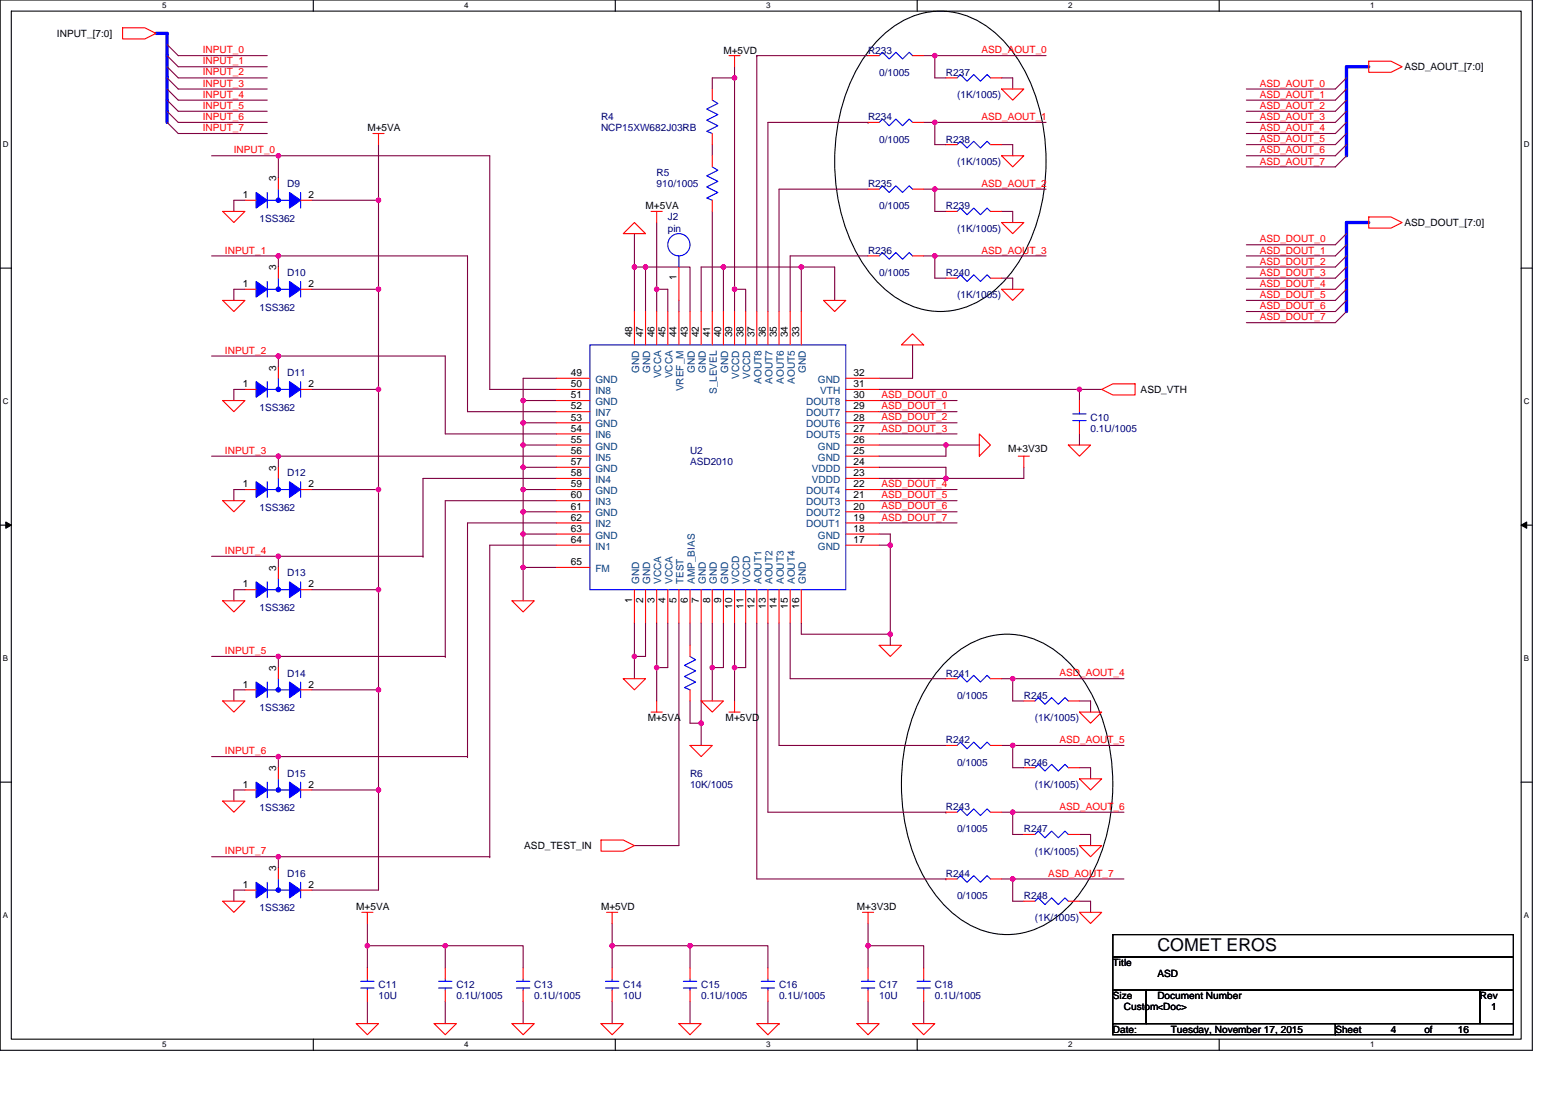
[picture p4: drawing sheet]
<svg xmlns="http://www.w3.org/2000/svg" width="297mm" height="210mm" viewBox="0 0 297 210" stroke-linecap="round" stroke-linejoin="round" font-family="sans-serif">
<defs><g id="words">
<text font-size="3.4" x="221.9" y="182.3">COMET EROS</text>
<g font-size="1.9">
<text x="10.9" y="7.1">INPUT_[7:0]</text>
<text x="138.7" y="10.3">M+5VD</text>
<text x="269.3" y="13.5">ASD_AOUT_[7:0]</text>
<text x="70.4" y="25.2">M+5VA</text>
<text x="52.9" y="34.8" transform="rotate(-90 52.9 34.8)">3</text>
<text x="46.5" y="38">1</text>
<text x="59.1" y="38">2</text>
<text x="123.8" y="40.1">M+5VA</text>
<text x="269.3" y="43.3">ASD_DOUT_[7:0]</text>
<text x="52.9" y="51.8" transform="rotate(-90 52.9 51.8)">3</text>
<text x="129.8" y="53.8" transform="rotate(-90 129.8 53.8)">1</text>
<text x="46.5" y="55">1</text>
<text x="59.1" y="55">2</text>
<text x="121.2" y="64.6" transform="rotate(-90 121.2 64.6)">48</text>
<text x="123.4" y="64.6" transform="rotate(-90 123.4 64.6)">47</text>
<text x="125.5" y="64.6" transform="rotate(-90 125.5 64.6)">46</text>
<text x="127.6" y="64.6" transform="rotate(-90 127.6 64.6)">45</text>
<text x="129.8" y="64.6" transform="rotate(-90 129.8 64.6)">44</text>
<text x="131.9" y="64.6" transform="rotate(-90 131.9 64.6)">43</text>
<text x="134" y="64.6" transform="rotate(-90 134 64.6)">42</text>
<text x="136.2" y="64.6" transform="rotate(-90 136.2 64.6)">41</text>
<text x="138.3" y="64.6" transform="rotate(-90 138.3 64.6)">40</text>
<text x="140.4" y="64.6" transform="rotate(-90 140.4 64.6)">39</text>
<text x="142.6" y="64.6" transform="rotate(-90 142.6 64.6)">38</text>
<text x="144.7" y="64.6" transform="rotate(-90 144.7 64.6)">37</text>
<text x="146.8" y="64.6" transform="rotate(-90 146.8 64.6)">36</text>
<text x="149" y="64.6" transform="rotate(-90 149 64.6)">35</text>
<text x="151.1" y="64.6" transform="rotate(-90 151.1 64.6)">34</text>
<text x="153.2" y="64.6" transform="rotate(-90 153.2 64.6)">33</text>
<text x="52.9" y="71.1" transform="rotate(-90 52.9 71.1)">3</text>
<text x="46.5" y="74.2">1</text>
<text x="59.1" y="74.2">2</text>
<text x="109.5" y="72.1">49</text>
<text x="109.5" y="74.2">50</text>
<text x="109.5" y="76.4">51</text>
<text x="163.7" y="76.4">30</text>
<text x="163.7" y="74.2">31</text>
<text x="163.7" y="72.1">32</text>
<text x="218.7" y="75.3">ASD_VTH</text>
<text x="109.5" y="78.5">52</text>
<text x="109.5" y="80.6">53</text>
<text x="109.5" y="82.8">54</text>
<text x="163.7" y="82.8">27</text>
<text x="163.7" y="80.6">28</text>
<text x="163.7" y="78.5">29</text>
<text x="109.5" y="84.9">55</text>
<text x="109.5" y="87">56</text>
<text x="109.5" y="89.2">57</text>
<text x="163.7" y="89.2">24</text>
<text x="163.7" y="87">25</text>
<text x="163.7" y="84.9">26</text>
<text x="193.3" y="86.7">M+3V3D</text>
<text x="46.5" y="93.4">1</text>
<text x="52.9" y="90.3" transform="rotate(-90 52.9 90.3)">3</text>
<text x="59.1" y="93.4">2</text>
<text x="109.5" y="91.3">58</text>
<text x="109.5" y="93.4">59</text>
<text x="109.5" y="95.6">60</text>
<text x="163.7" y="95.6">21</text>
<text x="163.7" y="93.4">22</text>
<text x="163.7" y="91.3">23</text>
<text x="109.5" y="97.7">61</text>
<text x="109.5" y="99.8">62</text>
<text x="109.5" y="102">63</text>
<text x="163.7" y="99.8">19</text>
<text x="163.7" y="97.7">20</text>
<text x="163.7" y="102">18</text>
<text x="109.5" y="104.1">64</text>
<text x="163.7" y="104.1">17</text>
<text x="46.5" y="112.6">1</text>
<text x="52.9" y="109.5" transform="rotate(-90 52.9 109.5)">3</text>
<text x="59.1" y="112.6">2</text>
<text x="109.5" y="108.4">65</text>
<text x="121.2" y="115.6" transform="rotate(-90 121.2 115.6)">1</text>
<text x="123.4" y="115.6" transform="rotate(-90 123.4 115.6)">2</text>
<text x="125.5" y="115.6" transform="rotate(-90 125.5 115.6)">3</text>
<text x="127.6" y="115.6" transform="rotate(-90 127.6 115.6)">4</text>
<text x="129.8" y="115.6" transform="rotate(-90 129.8 115.6)">5</text>
<text x="131.9" y="115.6" transform="rotate(-90 131.9 115.6)">6</text>
<text x="134" y="115.6" transform="rotate(-90 134 115.6)">7</text>
<text x="136.2" y="115.6" transform="rotate(-90 136.2 115.6)">8</text>
<text x="138.3" y="115.6" transform="rotate(-90 138.3 115.6)">9</text>
<text x="140.4" y="116.7" transform="rotate(-90 140.4 116.7)">10</text>
<text x="142.6" y="116.7" transform="rotate(-90 142.6 116.7)">11</text>
<text x="144.7" y="116.7" transform="rotate(-90 144.7 116.7)">12</text>
<text x="146.8" y="116.7" transform="rotate(-90 146.8 116.7)">13</text>
<text x="149" y="116.7" transform="rotate(-90 149 116.7)">14</text>
<text x="151.1" y="116.7" transform="rotate(-90 151.1 116.7)">15</text>
<text x="153.2" y="116.7" transform="rotate(-90 153.2 116.7)">16</text>
<text x="46.5" y="131.9">1</text>
<text x="52.9" y="128.7" transform="rotate(-90 52.9 128.7)">3</text>
<text x="59.1" y="131.9">2</text>
<text x="124.2" y="138.3">M+5VA</text>
<text x="139.1" y="138.3">M+5VD</text>
<text x="52.9" y="147.9" transform="rotate(-90 52.9 147.9)">3</text>
<text x="46.5" y="151.1">1</text>
<text x="59.1" y="151.1">2</text>
<text x="52.9" y="167.1" transform="rotate(-90 52.9 167.1)">3</text>
<text x="100.5" y="162.8">ASD_TEST_IN</text>
<text x="46.5" y="170.3">1</text>
<text x="59.1" y="170.3">2</text>
<text x="68.3" y="174.6">M+5VA</text>
<text x="115.3" y="174.6">M+5VD</text>
<text x="164.3" y="174.6">M+3V3D</text>
<text x="213.4" y="185.2">Title</text>
<text x="213.4" y="191.6">Size</text>
<text x="221.9" y="191.6">Document Number</text>
<text x="221.9" y="187.4">ASD</text>
<text x="283.8" y="191.6">Rev</text>
<text x="215.5" y="193.8">Custom&lt;Doc&gt;</text>
<text x="285.9" y="193.8">1</text>
<text x="213.4" y="198">Date:</text>
<text x="224.5" y="198">Tuesday, November 17, 2015</text>
<text x="256.1" y="198">Sheet</text>
<text x="266.7" y="198">4</text>
<text x="273.1" y="198">of</text>
<text x="279.5" y="198">16</text>
</g>
<g font-size="1.9" fill="#f00">
<text x="38.9" y="10.2">INPUT_0</text>
<text x="188.2" y="10.2">ASD_AOUT_0</text>
<text x="38.9" y="12.3">INPUT_1</text>
<text x="38.9" y="14.5">INPUT_2</text>
<text x="38.9" y="16.6">INPUT_3</text>
<text x="241.6" y="16.6">ASD_AOUT_0</text>
<text x="38.9" y="18.7">INPUT_4</text>
<text x="38.9" y="20.9">INPUT_5</text>
<text x="38.9" y="23">INPUT_6</text>
<text x="188.2" y="23">ASD_AOUT_1</text>
<text x="241.6" y="18.7">ASD_AOUT_1</text>
<text x="241.6" y="20.9">ASD_AOUT_2</text>
<text x="241.6" y="23">ASD_AOUT_3</text>
<text x="38.9" y="25.1">INPUT_7</text>
<text x="44.8" y="29.4">INPUT_0</text>
<text x="241.6" y="25.1">ASD_AOUT_4</text>
<text x="241.6" y="27.3">ASD_AOUT_5</text>
<text x="241.6" y="29.4">ASD_AOUT_6</text>
<text x="188.2" y="35.8">ASD_AOUT_2</text>
<text x="241.6" y="31.5">ASD_AOUT_7</text>
<text x="241.6" y="46.5">ASD_DOUT_0</text>
<text x="43.1" y="48.6">INPUT_1</text>
<text x="188.2" y="48.6">ASD_AOUT_3</text>
<text x="241.6" y="48.6">ASD_DOUT_1</text>
<text x="241.6" y="50.7">ASD_DOUT_2</text>
<text x="241.6" y="52.9">ASD_DOUT_3</text>
<text x="241.6" y="55">ASD_DOUT_4</text>
<text x="241.6" y="57.1">ASD_DOUT_5</text>
<text x="241.6" y="59.3">ASD_DOUT_6</text>
<text x="241.6" y="61.4">ASD_DOUT_7</text>
<text x="43.1" y="67.8">INPUT_2</text>
<text x="169" y="76.4">ASD_DOUT_0</text>
<text x="169" y="78.5">ASD_DOUT_1</text>
<text x="169" y="80.6">ASD_DOUT_2</text>
<text x="169" y="82.8">ASD_DOUT_3</text>
<text x="43.1" y="87">INPUT_3</text>
<text x="169" y="93.4">ASD_DOUT_4</text>
<text x="169" y="95.6">ASD_DOUT_5</text>
<text x="169" y="97.7">ASD_DOUT_6</text>
<text x="169" y="99.8">ASD_DOUT_7</text>
<text x="43.1" y="106.2">INPUT_4</text>
<text x="43.1" y="125.4">INPUT_5</text>
<text x="203.2" y="129.7">ASD_AOUT_4</text>
<text x="203.2" y="142.5">ASD_AOUT_5</text>
<text x="43.1" y="144.6">INPUT_6</text>
<text x="203.2" y="155.3">ASD_AOUT_6</text>
<text x="43.1" y="163.8">INPUT_7</text>
<text x="201" y="168.1">ASD_AOUT_7</text>
</g>
<g font-size="1.9" fill="#000080">
<text x="166.5" y="10.3">R233</text>
<text x="168.6" y="14.5">0/1005</text>
<text x="181.4" y="14.5">R237</text>
<text x="115.3" y="23.1">R4</text>
<text x="166.5" y="23.1">R234</text>
<text x="183.5" y="18.8">(1K/1005)</text>
<text x="115.3" y="25.2">NCP15XW682J03RB</text>
<text x="168.6" y="27.3">0/1005</text>
<text x="181.4" y="27.3">R238</text>
<text x="55.1" y="35.9">D9</text>
<text x="125.9" y="33.7">R5</text>
<text x="125.9" y="35.9">910/1005</text>
<text x="166.5" y="35.9">R235</text>
<text x="183.5" y="31.6">(1K/1005)</text>
<text x="168.6" y="40.1">0/1005</text>
<text x="181.4" y="40.1">R239</text>
<text x="49.8" y="42.5">1SS362</text>
<text x="128.1" y="42.3">J2</text>
<text x="128.1" y="44.4">pin</text>
<text x="183.5" y="44.4">(1K/1005)</text>
<text x="55.1" y="52.9">D10</text>
<text x="166.5" y="48.7">R236</text>
<text x="168.6" y="52.9">0/1005</text>
<text x="181.4" y="52.9">R240</text>
<text x="49.8" y="59.6">1SS362</text>
<text x="183.5" y="57.2">(1K/1005)</text>
<text x="55.1" y="72.1">D11</text>
<text x="49.8" y="78.8">1SS362</text>
<text x="209.1" y="80.7">C10</text>
<text x="209.1" y="82.8">0.1U/1005</text>
<text x="132.3" y="87.1">U2</text>
<text x="132.3" y="89.2">ASD2010</text>
<text x="55.1" y="91.3">D12</text>
<text x="49.8" y="98">1SS362</text>
<text x="55.1" y="110.5">D13</text>
<text x="49.8" y="117.2">1SS362</text>
<text x="55.1" y="129.7">D14</text>
<text x="181.4" y="129.7">R241</text>
<text x="49.8" y="136.4">1SS362</text>
<text x="183.5" y="134">0/1005</text>
<text x="196.3" y="134">R245</text>
<text x="181.4" y="142.6">R242</text>
<text x="198.5" y="138.3">(1K/1005)</text>
<text x="55.1" y="149">D15</text>
<text x="132.3" y="149">R6</text>
<text x="183.5" y="146.8">0/1005</text>
<text x="196.3" y="146.8">R246</text>
<text x="49.8" y="155.6">1SS362</text>
<text x="132.3" y="151.1">10K/1005</text>
<text x="181.4" y="155.4">R243</text>
<text x="198.5" y="151.1">(1K/1005)</text>
<text x="183.5" y="159.6">0/1005</text>
<text x="196.3" y="159.6">R247</text>
<text x="198.5" y="163.9">(1K/1005)</text>
<text x="55.1" y="168.2">D16</text>
<text x="181.4" y="168.2">R244</text>
<text x="183.5" y="172.4">0/1005</text>
<text x="196.3" y="172.4">R248</text>
<text x="49.8" y="174.8">1SS362</text>
<text x="198.5" y="176.7">(1K/1005)</text>
<text x="72.6" y="189.5">C11</text>
<text x="72.6" y="191.6">10U</text>
<text x="87.5" y="189.5">C12</text>
<text x="87.5" y="191.6">0.1U/1005</text>
<text x="102.5" y="189.5">C13</text>
<text x="102.5" y="191.6">0.1U/1005</text>
<text x="119.5" y="189.5">C14</text>
<text x="119.5" y="191.6">10U</text>
<text x="134.5" y="189.5">C15</text>
<text x="134.5" y="191.6">0.1U/1005</text>
<text x="149.4" y="189.5">C16</text>
<text x="149.4" y="191.6">0.1U/1005</text>
<text x="168.6" y="189.5">C17</text>
<text x="168.6" y="191.6">10U</text>
<text x="179.3" y="189.5">C18</text>
<text x="179.3" y="191.6">0.1U/1005</text>
</g>
<g font-size="1.9" fill="#004080">
<text x="122.5" y="71.5" transform="rotate(-90 122.5 71.5)">GND</text>
<text x="124.7" y="71.5" transform="rotate(-90 124.7 71.5)">GND</text>
<text x="133.2" y="71.5" transform="rotate(-90 133.2 71.5)">GND</text>
<text x="135.3" y="71.5" transform="rotate(-90 135.3 71.5)">GND</text>
<text x="139.6" y="71.5" transform="rotate(-90 139.6 71.5)">GND</text>
<text x="154.5" y="71.5" transform="rotate(-90 154.5 71.5)">GND</text>
<text x="114.2" y="73.4">GND</text>
<text x="114.2" y="75.5">IN8</text>
<text x="114.2" y="77.7">GND</text>
<text x="126.8" y="72.6" transform="rotate(-90 126.8 72.6)">VCCA</text>
<text x="128.9" y="72.6" transform="rotate(-90 128.9 72.6)">VCCA</text>
<text x="131.1" y="75" transform="rotate(-90 131.1 75)">VREF_M</text>
<text x="137.5" y="75.6" transform="rotate(-90 137.5 75.6)">S_LEVEL</text>
<text x="141.7" y="72.7" transform="rotate(-90 141.7 72.7)">VCCD</text>
<text x="143.9" y="72.7" transform="rotate(-90 143.9 72.7)">VCCD</text>
<text x="146" y="73.6" transform="rotate(-90 146 73.6)">AOUT8</text>
<text x="148.1" y="73.6" transform="rotate(-90 148.1 73.6)">AOUT7</text>
<text x="150.3" y="73.6" transform="rotate(-90 150.3 73.6)">AOUT6</text>
<text x="152.4" y="73.6" transform="rotate(-90 152.4 73.6)">AOUT5</text>
<text x="154.6" y="77.7">DOUT8</text>
<text x="156.8" y="73.4">GND</text>
<text x="157.3" y="75.5">VTH</text>
<text x="114.2" y="79.8">IN7</text>
<text x="114.2" y="81.9">GND</text>
<text x="154.6" y="81.9">DOUT6</text>
<text x="154.6" y="79.8">DOUT7</text>
<text x="114.2" y="84.1">IN6</text>
<text x="114.2" y="86.2">GND</text>
<text x="114.2" y="88.3">IN5</text>
<text x="154.6" y="84.1">DOUT5</text>
<text x="156.8" y="88.3">GND</text>
<text x="156.8" y="86.2">GND</text>
<text x="114.2" y="90.5">GND</text>
<text x="114.2" y="92.6">IN4</text>
<text x="114.2" y="94.7">GND</text>
<text x="154.6" y="94.7">DOUT4</text>
<text x="155.7" y="92.6">VDDD</text>
<text x="155.7" y="90.5">VDDD</text>
<text x="114.2" y="96.9">IN3</text>
<text x="114.2" y="99">GND</text>
<text x="114.2" y="101.1">IN2</text>
<text x="154.6" y="101.1">DOUT1</text>
<text x="154.6" y="99">DOUT2</text>
<text x="154.6" y="96.9">DOUT3</text>
<text x="114.2" y="103.3">GND</text>
<text x="114.2" y="105.4">IN1</text>
<text x="156.8" y="105.4">GND</text>
<text x="156.8" y="103.3">GND</text>
<text x="114.2" y="109.7">FM</text>
<text x="122.5" y="112" transform="rotate(-90 122.5 112)">GND</text>
<text x="124.7" y="112" transform="rotate(-90 124.7 112)">GND</text>
<text x="126.8" y="112" transform="rotate(-90 126.8 112)">VCCA</text>
<text x="128.9" y="112" transform="rotate(-90 128.9 112)">VCCA</text>
<text x="131.1" y="112" transform="rotate(-90 131.1 112)">TEST</text>
<text x="133.2" y="112" transform="rotate(-90 133.2 112)">AMP_BIAS</text>
<text x="135.3" y="112" transform="rotate(-90 135.3 112)">GND</text>
<text x="137.5" y="112" transform="rotate(-90 137.5 112)">GND</text>
<text x="139.6" y="112" transform="rotate(-90 139.6 112)">GND</text>
<text x="141.7" y="112" transform="rotate(-90 141.7 112)">VCCD</text>
<text x="143.9" y="112" transform="rotate(-90 143.9 112)">VCCD</text>
<text x="146" y="112" transform="rotate(-90 146 112)">AOUT1</text>
<text x="148.1" y="112" transform="rotate(-90 148.1 112)">AOUT2</text>
<text x="150.3" y="112" transform="rotate(-90 150.3 112)">AOUT3</text>
<text x="152.4" y="112" transform="rotate(-90 152.4 112)">AOUT4</text>
<text x="154.5" y="112" transform="rotate(-90 154.5 112)">GND</text>
</g>
<g font-size="1.5">
<text x="31.1" y="1.6">5</text>
<text x="89" y="1.6">4</text>
<text x="146.9" y="1.6">3</text>
<text x="204.8" y="1.6">2</text>
<text x="262.7" y="1.6">1</text>
<text x=".6" y="28.1">D</text>
<text x="292.2" y="28.1">D</text>
<text x=".6" y="77.4">C</text>
<text x="292.2" y="77.4">C</text>
<text x=".6" y="126.7">B</text>
<text x="292.2" y="126.7">B</text>
<text x=".6" y="176">A</text>
<text x="292.2" y="176">A</text>
<text x="31.1" y="200.9">5</text>
<text x="89" y="200.9">4</text>
<text x="146.9" y="200.9">3</text>
<text x="204.8" y="200.9">2</text>
<text x="262.7" y="200.9">1</text>
</g>
</g></defs>
<path d="M0 0h293.8v201.4h-293.8zM2.2 2.1h289.5v197.2h-289.5z" fill="none" stroke="#000" stroke-width=".21"/>
<g fill="#fff">
<path d="M31.1 .2h.9v1.7h-.9z"/>
<path d="M31.1 199.5h.9v1.7h-.9z"/>
</g>
<path d="M60.1 0v2.1M60.1 199.3v2.1" fill="none" stroke="#000" stroke-width=".21"/>
<g fill="#fff">
<path d="M89 .2h.9v1.7h-.9z"/>
<path d="M89 199.5h.9v1.7h-.9z"/>
</g>
<path d="M118 0v2.1M118 199.3v2.1" fill="none" stroke="#000" stroke-width=".21"/>
<g fill="#fff">
<path d="M146.9 .2h.9v1.7h-.9z"/>
<path d="M146.9 199.5h.9v1.7h-.9z"/>
</g>
<path d="M175.9 0v2.1M175.9 199.3v2.1" fill="none" stroke="#000" stroke-width=".21"/>
<g fill="#fff">
<path d="M204.8 .2h.9v1.7h-.9z"/>
<path d="M204.8 199.5h.9v1.7h-.9z"/>
</g>
<path d="M233.8 0v2.1M233.8 199.3v2.1" fill="none" stroke="#000" stroke-width=".21"/>
<g fill="#fff">
<path d="M262.7 .2h.9v1.7h-.9z"/>
<path d="M262.7 199.5h.9v1.7h-.9z"/>
<path d="M.6 26.8h1.1v1.7h-1.1z"/>
<path d="M292.2 26.8h1.1v1.7h-1.1z"/>
<path d="M.6 76.1h1.1v1.7h-1.1z"/>
<path d="M292.2 76.1h1.1v1.7h-1.1z"/>
</g>
<path d="M0 51.4h2.2M291.7 51.4h2.1" fill="none" stroke="#000" stroke-width=".21"/>
<g fill="#fff">
<path d="M.6 125.3h1v1.8h-1z"/>
<path d="M292.2 125.3h1.1v1.8h-1.1z"/>
</g>
<path d="M0 100.7h2.2M291.7 100.7h2.1" fill="none" stroke="#000" stroke-width=".21"/>
<path d="M1.1 100.1l1.1 .6-1.1 .6zM291.7 100.7l1.1-.6v1.2z" fill="#000"/>
<path d="M1.1 100.1l1.1 .6-1.1 .6zM291.7 100.7l1.1-.6v1.2z" fill="none" stroke="#000" stroke-width=".19"/>
<g fill="#fff">
<path d="M.6 174.6h1v1.7h-1z"/>
<path d="M292.2 174.6h1.1v1.7h-1.1z"/>
</g>
<path d="M168.4 7.7a15.8 15.8 0 0 1 16.8-4.7 21.3 21.3 0 0 1 11.5 10.9 38.7 38.7 0 0 1-1 35.8 20.2 20.2 0 0 1-12.1 9.7 15.9 15.9 0 0 1-15.2-5.2 32.8 32.8 0 0 1-8.3-20.9 35.5 35.5 0 0 1 7-24.2zM181.2 127.2a15.8 15.8 0 0 1 16.8-4.7 21.3 21.3 0 0 1 11.5 10.9 38.7 38.7 0 0 1-1 35.8 20.2 20.2 0 0 1-12.1 9.6 15.9 15.9 0 0 1-15.2-5.1 32.8 32.8 0 0 1-8.3-20.9 35.5 35.5 0 0 1 7-24.3zM0 150h2.2M291.7 150h2.1" fill="none" stroke="#000" stroke-width=".21"/>
<g fill="none" stroke="#800040" stroke-width=".21">
<path d="M140.9 14.9v40.6M121.7 51.2v8.5M121.7 51.2h2.1M121.7 44.8v6.4M123.8 51.2h8.5v8.5M123.8 51.2v8.5M128.1 55.5v4.2M134.5 59.7v-8.5h4.2v8.5M140.9 55.5v4.2M140.9 55.5h2.1v4.2M160.1 57.6v-6.4h-6.4v8.5M100.3 76.8v4.3"/>
<path d="M100.3 76.8h6.4M106.7 72.5h-6.4v4.3M168.6 78.9h14.9M168.6 74.7h38.4M175 66.1v6.4h-6.4M53.4 87.5h53.3M81.1 91.7h25.6M85.4 96h21.3M85.4 83.2h21.3M100.3 81.1h6.4M100.3 81.1v17M168.6 89.6h12.8v2.1"/>
<path d="M168.6 91.7h12.8M168.6 93.9h14.9M168.6 96h14.9M168.6 98.1h14.9M168.6 81.1h14.9M168.6 83.2h14.9M181.4 91.7h14.9M187.8 85.3h-6.4v2.2h-12.8M100.3 102.4h6.4M106.7 108.8h-6.4v6.4M123.8 119.5v6.4h-2.1v4.2M128.1 119.5v8.5h-2.2v6.4"/>
<path d="M130.2 119.5v42.7h-8.5M132.3 119.5v4.2M136.6 119.5v8.5M138.7 119.5v8.5h-2.1M143 119.5v8.5h-2.1v6.4M147.3 119.5v36.3M149.4 119.5v23.5M151.5 119.5v10.6M153.7 119.5v2.1h17M168.6 102.4h2.1v2.1M168.6 104.5h2.1M168.6 100.3h14.9"/>
<path d="M170.7 104.5v17.1M136.6 128v6.4M170.7 121.6v2.1"/>
</g>
<g fill="#f0f" stroke="#f0f" stroke-width=".21">
<circle cx="100.3" cy="93.9" r=".42"/>
<circle cx="53.4" cy="87.5" r=".42"/>
<circle cx="100.3" cy="85.3" r=".42"/>
<circle cx="100.3" cy="81.1" r=".42"/>
<circle cx="100.3" cy="76.8" r=".42"/>
<circle cx="121.6" cy="125.9" r=".42"/>
<circle cx="136.6" cy="128" r=".42"/>
<circle cx="170.7" cy="121.6" r=".42"/>
<circle cx="121.6" cy="51.2" r=".42"/>
<circle cx="123.8" cy="51.2" r=".42"/>
<circle cx="181.4" cy="85.3" r=".42"/>
<circle cx="181.4" cy="91.7" r=".42"/>
<circle cx="140.9" cy="14.9" r=".42"/>
<circle cx="140.9" cy="55.5" r=".42"/>
<circle cx="207" cy="74.7" r=".42"/>
</g>
<circle cx="170.7" cy="104.5" r=".42" fill="#f0f"/>
<circle cx="170.7" cy="104.5" r=".42" fill="none" stroke="#f0f" stroke-width=".21"/>
<g fill="none" stroke="#800040" stroke-width=".21">
<path d="M32 8.5l2.2 2.2h17M32 10.7l2.2 2.1h17M32 12.8l2.2 2.1h17M32 14.9l2.2 2.2h17M32 17.1l2.2 2.1h17M32 19.2l2.2 2.1h17M140.9 12.8v2.1h-4.3v2.2M145.1 10.7v49M145.1 10.7h.1M145.1 10.7h21.4M177.1 10.7h2.2M179.3 10.7h21.3"/>
<path d="M179.3 10.7v4.2h2.1M192.1 14.9h2.1v2.2M258.2 14.9l-2.1 2.2h-17.1M258.2 17.1l-2.1 2.1h-17.1M258.2 19.2l-2.1 2.1h-17.1M32 21.3l2.2 2.2h17M32 23.5l2.2 2.1h17M40.6 29.9h12.8M47 38.4h-2.2v2.1M53.4 34.1v-4.2h40.5v44.8h12.8M59.8 38.4h12.8v17.1M72.6 27.7v10.7"/>
<path d="M136.6 27.7v2.2M166.5 23.5h-19.2v36.2M166.5 36.3h-17.1v23.4M166.5 23.5h.1M177.1 36.3h2.2M177.1 23.5h2.2M179.3 36.3h21.3M179.3 23.5h21.3M179.3 36.3v4.2h2.1M179.3 23.5v4.2h2.1M192.1 27.7h2.1v2.2M258.2 21.3l-2.1 2.2h-17.1"/>
<path d="M258.2 23.5l-2.1 2.1h-17.1M258.2 25.6l-2.1 2.1h-17.1M258.2 27.7l-2.1 2.2h-17.1M258.2 29.9l-2.1 2.1h-17.1M40.6 49.1h12.8v2.1M47 55.5h-2.2v2.1M53.4 49.1h36.3v29.8h17M59.8 55.5h12.8M72.6 55.5v19.2M125.9 55.5v4.2M125.9 42.7v12.8h2.2M130.2 57.6v2.1"/>
<path d="M136.6 40.5v19.2M138.7 51.2h.1M138.7 51.2h15M166.5 49.1h-15v10.6M177.1 49.1h2.2M179.3 49.1h21.3M179.3 49.1v4.2h2.1M192.1 53.3h2.1v2.2M192.1 40.5h2.1v2.2M258.2 44.8l-2.1 2.1h-17.1M258.2 46.9l-2.1 2.2h-17.1M258.2 49.1l-2.1 2.1h-17.1"/>
<path d="M258.2 51.2l-2.1 2.1h-17.1M258.2 53.3l-2.1 2.2h-17.1M258.2 55.5l-2.1 2.1h-17.1M258.2 57.6l-2.1 2.1h-17.1M258.2 59.7l-2.1 2.2h-17.1M40.6 68.3h12.8v2.1M47 74.7h-2.2v2.1M53.4 68.3h32v14.9M59.8 74.7h12.8M72.6 74.7v19.2M168.6 76.8h14.9M211.3 74.7h-4.3v2.1"/>
<path d="M40.6 87.5h12.8v2.1M47 93.9h-2.2v2.1M59.8 93.9h12.8M72.6 93.9h.1M72.6 93.9v19.2M81.1 91.7v15M85.4 96v29.9M100.3 85.3h6.4M100.3 89.6h6.4M100.3 93.9h6.4M106.7 98.1h-6.4v4.3M168.6 85.3h12.8"/>
<path d="M196.3 89.6v2.1M207 83.2v2.1M40.6 106.7h12.8M47 113.1h-2.2v2.1M53.4 106.7v2.1M53.4 106.7h27.7M59.8 113.1h12.8M72.6 113.1v19.2M81.1 106.7h.1M100.3 102.4h.1M100.3 102.4v6.4M106.7 100.3h-17v44.8"/>
<path d="M106.7 104.5h-12.8v59.8M121.7 119.5v6.4M125.9 119.5v8.5M134.5 119.5v19.2M140.9 119.5v8.5M145.1 119.5v49.1h36.3M40.6 125.9h12.8v2.1M47 132.3h-2.2v2.1M53.4 125.9h32M59.8 132.3h12.8v19.2M85.4 125.9h.1M132.3 134.4v4.3h2.2"/>
<path d="M134.5 138.7v4.3M151.5 130.1h29.9M192.1 130.1h2.1M194.2 130.1h21.3M194.2 130.1v4.3h2.1M207 134.4h2.1v2.2M40.6 145.1h12.8v2.1M47 151.5h-2.2v2.1M53.4 145.1h36.3M59.8 151.5h12.8v19.2h-12.8M89.7 145.1h.1M147.3 155.8h34.1"/>
<path d="M149.4 143h32M181.4 155.8h.1M192.1 155.8h2.1M192.1 143h2.1M194.2 155.8h21.3M194.2 143h21.3M194.2 155.8v4.2h2.1M194.2 143v4.2h2.1M207 147.2h2.1v2.2M40.6 164.3h12.8v2.1M47 170.7h-2.2v2.1M53.4 164.3h40.5"/>
<path d="M70.4 177.1v4.3M93.9 164.3h.1M117.4 177.1v4.3M166.5 177.1v4.3h10.6v4.2M181.4 168.6h.1M192.1 168.6h2.1M194.2 168.6h21.3M194.2 168.6v4.2h2.1M207 172.8h2.1v2.2M207 160h2.1v2.2M70.4 181.4v4.2M70.4 181.4h15v4.2"/>
<path d="M70.4 192v4.3M85.4 181.4h14.9v4.2M85.4 192v4.3M100.3 192v4.3M117.4 181.4v4.2M117.4 181.4h14.9M117.4 192v4.3M132.3 181.4v4.2M132.3 192v4.3M132.3 181.4h15v4.2M147.3 192v4.3M166.5 181.4v4.2"/>
<path d="M166.5 192v4.3M177.1 192v4.3"/>
</g>
<g fill="#f0f" stroke="#f0f" stroke-width=".21">
<circle cx="100.3" cy="108.8" r=".42"/>
<circle cx="100.3" cy="102.4" r=".42"/>
<circle cx="125.9" cy="128" r=".42"/>
<circle cx="153.7" cy="51.2" r=".42"/>
<circle cx="138.7" cy="51.2" r=".42"/>
<circle cx="140.9" cy="128" r=".42"/>
<circle cx="53.4" cy="125.9" r=".42"/>
<circle cx="72.6" cy="132.3" r=".42"/>
<circle cx="72.6" cy="74.7" r=".42"/>
<circle cx="72.6" cy="113.1" r=".42"/>
<circle cx="72.6" cy="93.9" r=".42"/>
<circle cx="125.9" cy="55.5" r=".42"/>
<circle cx="134.5" cy="138.7" r=".42"/>
<circle cx="85.4" cy="181.4" r=".42"/>
<circle cx="70.4" cy="181.4" r=".42"/>
<circle cx="117.4" cy="181.4" r=".42"/>
<circle cx="132.3" cy="181.4" r=".42"/>
<circle cx="166.5" cy="181.4" r=".42"/>
<circle cx="53.4" cy="29.9" r=".42"/>
<circle cx="72.6" cy="38.4" r=".42"/>
<circle cx="72.6" cy="55.5" r=".42"/>
<circle cx="53.4" cy="49.1" r=".42"/>
<circle cx="53.4" cy="68.3" r=".42"/>
<circle cx="53.4" cy="164.3" r=".42"/>
<circle cx="53.4" cy="145.1" r=".42"/>
<circle cx="53.4" cy="106.7" r=".42"/>
<circle cx="100.3" cy="89.6" r=".42"/>
<circle cx="100.3" cy="98.1" r=".42"/>
<circle cx="194.2" cy="168.6" r=".42"/>
<circle cx="194.2" cy="155.7" r=".42"/>
<circle cx="194.2" cy="142.9" r=".42"/>
<circle cx="194.2" cy="130.1" r=".42"/>
<circle cx="179.3" cy="49.1" r=".42"/>
<circle cx="179.3" cy="36.3" r=".42"/>
<circle cx="179.3" cy="23.5" r=".42"/>
<circle cx="179.3" cy="10.7" r=".42"/>
<circle cx="72.6" cy="151.5" r=".42"/>
<circle cx="100.3" cy="93.9" r=".42"/>
<circle cx="53.4" cy="87.5" r=".42"/>
<circle cx="100.3" cy="85.3" r=".42"/>
<circle cx="100.3" cy="81.1" r=".42"/>
<circle cx="100.3" cy="76.8" r=".42"/>
<circle cx="121.6" cy="125.9" r=".42"/>
<circle cx="136.6" cy="128" r=".42"/>
<circle cx="170.7" cy="121.6" r=".42"/>
<circle cx="121.6" cy="51.2" r=".42"/>
<circle cx="123.8" cy="51.2" r=".42"/>
<circle cx="181.4" cy="85.3" r=".42"/>
<circle cx="181.4" cy="91.7" r=".42"/>
<circle cx="140.9" cy="14.9" r=".42"/>
<circle cx="140.9" cy="55.5" r=".42"/>
<circle cx="207" cy="74.7" r=".42"/>
</g>
<path d="M29.9 6.4h2.1v17.1M262.5 12.8h-4.3v17.1M262.5 42.7h-4.3v17" fill="none" stroke="#00f" stroke-width=".63"/>
<g fill="none" stroke="#f00" stroke-width=".21">
<path d="M23.5 5.3h4.3l2.1 1.1-2.1 1.1h-4.3zM136.6 17.1v2.1M139.8 10.7h2.1M140.9 10.7v2.1M166.5 10.7h2.1M175 10.7h2.1M181.4 14.9h2.1M189.9 14.9h2.2M192.1 17.1h4.2l-2.1 2.1zM262.5 11.7h4.2l2.2 1.1-2.2 1.1h-4.2zM47 38.4h2.1M53.4 34.1v2.2"/>
<path d="M57.6 38.4h2.2M71.5 25.6h2.1M72.6 25.6v2.1M136.6 25.6v2.1M136.6 38.4v2.1M136.6 29.9v2.1M166.5 36.3h2.1M166.5 23.5h2.1M175 36.3h2.1M175 23.5h2.1M181.4 27.7h2.1M189.9 27.7h2.2"/>
<path d="M192.1 29.9h4.2l-2.1 2.1zM42.7 40.5h4.3l-2.2 2.2zM42.7 57.6h4.3l-2.2 2.1zM47 55.5h2.1M53.4 51.2v2.1M57.6 55.5h2.2M119.5 44.8l2.2-2.1 2.1 2.1zM121.7 59.7v6.4M123.8 59.7v6.4M124.9 40.5h2.1M125.9 59.7v6.4M125.9 40.5v2.2"/>
<path d="M128.1 59.7v6.4M130.2 51.2v6.4M130.2 59.7v6.4M132.3 59.7v6.4M134.5 59.7v6.4M136.6 59.7v6.4M138.7 59.7v6.4M140.9 59.7v6.4M143 59.7v6.4M145.1 59.7v6.4M147.3 59.7v6.4M149.4 59.7v6.4"/>
<path d="M151.5 59.7v6.4M153.7 59.7v6.4M157.9 57.6h4.3l-2.1 2.1zM166.5 49.1h2.1M175 49.1h2.1M181.4 40.5h2.1M181.4 53.3h2.1M189.9 40.5h2.2M189.9 53.3h2.2M192.1 55.5h4.2l-2.1 2.1zM192.1 42.7h4.2l-2.1 2.1zM262.5 41.6h4.2l2.2 1.1-2.2 1h-4.2z"/>
<path d="M42.7 76.8h4.3l-2.2 2.1zM47 74.7h2.1M53.4 70.4v2.1M57.6 74.7h2.2M106.7 72.5h6.4M106.7 74.7h6.4M106.7 76.8h6.4M106.7 78.9h6.4M162.2 78.9h6.4M162.2 76.8h6.4M162.2 74.7h6.4M162.2 72.5h6.4"/>
<path d="M172.9 66.1l2.1-2.1 2.1 2.1zM207 76.8v2.1M211.3 74.7l2.1-1.1h4.3v2.1h-4.3zM42.7 96h4.3l-2.2 2.1zM47 93.9h2.1M53.4 89.6v2.1M57.6 93.9h2.2M106.7 81.1h6.4M106.7 83.2h6.4M106.7 85.3h6.4M106.7 87.5h6.4M106.7 89.6h6.4"/>
<path d="M106.7 91.7h6.4M106.7 93.9h6.4M106.7 96h6.4M106.7 98.1h6.4M162.2 98.1h6.4M162.2 96h6.4M162.2 93.9h6.4M162.2 91.7h6.4M162.2 89.6h6.4M162.2 87.5h6.4M162.2 85.3h6.4M162.2 83.2h6.4"/>
<path d="M162.2 81.1h6.4M187.8 83.2l2.1 2.1-2.1 2.2zM195.3 87.5h2.1M196.3 87.5v2.1M204.9 85.3h4.2l-2.1 2.2zM207 81.1v2.1M42.7 115.2h4.3l-2.2 2.1zM47 113.1h2.1M53.4 108.8v2.1M57.6 113.1h2.2M98.2 115.2h4.3l-2.2 2.1zM106.7 100.3h6.4"/>
<path d="M106.7 102.4h6.4M106.7 104.5h6.4M106.7 108.8h6.4M121.7 113.1v6.4M123.8 113.1v6.4M125.9 113.1v6.4M128.1 113.1v6.4M130.2 113.1v6.4M132.3 113.1v6.4M134.5 113.1v6.4M136.6 113.1v6.4M138.7 113.1v6.4"/>
<path d="M140.9 113.1v6.4M143 113.1v6.4M145.1 113.1v6.4M147.3 113.1v6.4M149.4 113.1v6.4M151.5 113.1v6.4M153.7 113.1v6.4M162.2 104.5h6.4M162.2 102.4h6.4M162.2 100.3h6.4M42.7 134.4h4.3l-2.2 2.2zM47 132.3h2.1"/>
<path d="M53.4 128v2.1M57.6 132.3h2.2M119.5 130.1h4.3l-2.1 2.2zM124.9 136.6h2.1M125.9 134.4v2.2M132.3 132.3v2.1M132.3 123.7v2.2M134.5 134.4h4.2l-2.1 2.2zM139.8 136.6h2.1M140.9 134.4v2.2M168.6 123.7h4.3l-2.2 2.2zM181.4 130.1h2.1"/>
<path d="M189.9 130.1h2.2M196.3 134.4h2.2M204.9 134.4h2.1M207 136.6h4.3l-2.2 2.1zM42.7 153.6h4.3l-2.2 2.2zM47 151.5h2.1M53.4 147.2v2.2M57.6 151.5h2.2M132.3 143h4.3l-2.1 2.1zM181.4 155.8h2.1M181.4 143h2.1M189.9 155.8h2.2"/>
<path d="M189.9 143h2.2M196.3 147.2h2.2M204.9 147.2h2.1M207 149.4h4.3l-2.2 2.1zM42.7 172.8h4.3l-2.2 2.2zM47 170.7h2.1M53.4 166.4v2.2M57.6 170.7h2.2M69.4 175h2.1M70.4 175v2.1M115.3 161.1h4.2l2.2 1.1-2.2 1h-4.2zM116.3 175h2.2"/>
<path d="M117.4 175v2.1M165.4 175h2.1M166.5 175v2.1M181.4 168.6h2.1M189.9 168.6h2.2M196.3 160h2.2M196.3 172.8h2.2M204.9 160h2.1M204.9 172.8h2.1M207 175h4.3l-2.2 2.1zM207 162.2h4.3l-2.2 2.1zM68.3 196.3h4.3l-2.2 2.1z"/>
<path d="M70.4 189.9v2.1M70.4 185.6v2.2M83.2 196.3h4.3l-2.1 2.1zM85.4 189.9v2.1M85.4 185.6v2.2M98.2 196.3h4.3l-2.2 2.1zM100.3 189.9v2.1M100.3 185.6v2.2M115.3 196.3h4.2l-2.1 2.1zM117.4 189.9v2.1M117.4 185.6v2.2M130.2 196.3h4.3l-2.2 2.1z"/>
<path d="M132.3 189.9v2.1M132.3 185.6v2.2M145.1 196.3h4.3l-2.1 2.1zM147.3 189.9v2.1M147.3 185.6v2.2M149.4 196.3h.1M164.3 196.3h4.3l-2.1 2.1zM166.5 189.9v2.1M166.5 185.6v2.2M175 196.3h4.3l-2.2 2.1zM177.1 189.9v2.1M177.1 185.6v2.2"/>
</g>
<path d="M213.4 179.2h76.8v4.3h-76.8zM213.4 196.3h42.7v2.1h-42.7zM213.4 183.5h76.8v6.4h-76.8zM213.4 189.9h6.4v6.4h-6.4zM219.8 189.9h64v6.4h-64zM256.1 196.3h34.1v2.1h-34.1zM283.8 189.9h6.4v6.4h-6.4z" fill="none" stroke="#000" stroke-width=".21"/>
<g fill="none" stroke="#00f" stroke-width=".21">
<path d="M136.6 19.2l1.1 .6-2.2 1.1 2.2 1.1-2.2 1 2.2 1.1-2.2 1.1 1.1 .4M168.6 10.7l.6-.7 1.3 1.3 1.3-1.3 1.3 1.3 1.3-1.3 .6 .7M183.5 14.9l.7-.6 1.2 1.3 1.3-1.3 1.3 1.3 1.3-1.3 .6 .6M51.2 36.9v3M51.2 38.4h4.3M53.4 36.3v2.1M57.6 36.9v3M136.6 32l1.1 .6-2.2 1.1 2.2 1.1-2.2 1 2.2 1.1-2.2 1.1 1.1 .4M168.6 36.3l.6-.7 1.3 1.3 1.3-1.3 1.3 1.3 1.3-1.3 .6 .7M168.6 23.5l.6-.7 1.3 1.3 1.3-1.3 1.3 1.3 1.3-1.3 .6 .7M183.5 27.7l.7-.6 1.2 1.3 1.3-1.3 1.3 1.3 1.3-1.3 .6 .6M51.2 54v3"/>
<path d="M51.2 55.5h4.3M53.4 53.3v2.2M57.6 54v3M130.2 49.1v2.1M168.6 49.1l.6-.7 1.3 1.3 1.3-1.3 1.3 1.3 1.3-1.3 .6 .7M183.5 40.5l.7-.6 1.2 1.3 1.3-1.3 1.3 1.3 1.3-1.3 .6 .6M183.5 53.3l.7-.6 1.2 1.3 1.3-1.3 1.3 1.3 1.3-1.3 .6 .6M51.2 73.2v3M51.2 74.7h4.3M53.4 72.5v2.2M57.6 73.2v3M113.1 66.1h49.1v47h-49.1z"/>
<path d="M205.7 79.4h2.6M207 78.9v.5M51.2 92.4v3M51.2 93.9h4.3M53.4 91.7v2.2M57.6 92.4v3M205.7 80.7h2.6M207 80.7v.4M51.2 111.6v3M51.2 113.1h4.3M53.4 110.9v2.2M57.6 111.6v3"/>
<path d="M51.2 130.8v3M51.2 132.3h4.3M53.4 130.1v2.2M57.6 130.8v3M132.3 125.9l1.1 .6-2.1 1.1 2.1 1.1-2.1 1 2.1 1.1-2.1 1.1 1 .4M183.5 130.1l.7-.6 1.2 1.3 1.3-1.3 1.3 1.3 1.3-1.3 .6 .6M198.5 134.4l.6-.6 1.3 1.3 1.3-1.3 1.2 1.3 1.3-1.3 .7 .6M51.2 150v3M51.2 151.5h4.3M53.4 149.4v2.1M57.6 150v3M183.5 155.8l.7-.7 1.2 1.3 1.3-1.3 1.3 1.3 1.3-1.3 .6 .7"/>
<path d="M183.5 143l.7-.7 1.2 1.3 1.3-1.3 1.3 1.3 1.3-1.3 .6 .7M198.5 147.2l.6-.6 1.3 1.3 1.3-1.3 1.2 1.3 1.3-1.3 .7 .6M51.2 169.2v3M51.2 170.7h4.3M53.4 168.6v2.1M57.6 169.2v3M183.5 168.6l.7-.7 1.2 1.3 1.3-1.3 1.3 1.3 1.3-1.3 .6 .7M198.5 160l.6-.6 1.3 1.3 1.3-1.3 1.2 1.3 1.3-1.3 .7 .6M198.5 172.8l.6-.6 1.3 1.3 1.3-1.3 1.2 1.3 1.3-1.3 .7 .6M69.2 189.5h2.5M69.2 188.2h2.5M70.4 187.8v.4"/>
<path d="M70.4 189.5v.4M84.1 189.5h2.6M84.1 188.2h2.6M85.4 187.8v.4M85.4 189.5v.4M99 189.5h2.6M99 188.2h2.6M100.3 187.8v.4M100.3 189.5v.4M116.1 189.5h2.6M116.1 188.2h2.6M117.4 187.8v.4"/>
<path d="M117.4 189.5v.4M131 189.5h2.6M131 188.2h2.6M132.3 187.8v.4M132.3 189.5v.4M146 189.5h2.5M146 188.2h2.5M147.3 187.8v.4M147.3 189.5v.4M165.2 189.5h2.5M165.2 188.2h2.5M166.5 187.8v.4"/>
<path d="M166.5 189.5v.4M175.8 189.5h2.6M175.8 188.2h2.6M177.1 187.8v.4M177.1 189.5v.4"/>
<circle cx="130.2" cy="46.9" r="2.13"/>
</g>
<g fill="#00f" stroke="#00f" stroke-width=".21">
<path d="M49.1 92.4l2.1 1.5-2.1 1.5z" fill-rule="evenodd"/>
<path d="M55.5 92.4l2.1 1.5-2.1 1.5z" fill-rule="evenodd"/>
<path d="M49.1 111.6l2.1 1.5-2.1 1.5z" fill-rule="evenodd"/>
<path d="M55.5 111.6l2.1 1.5-2.1 1.5z" fill-rule="evenodd"/>
<path d="M49.1 130.8l2.1 1.5-2.1 1.5z" fill-rule="evenodd"/>
<path d="M55.5 130.8l2.1 1.5-2.1 1.5z" fill-rule="evenodd"/>
<path d="M49.1 36.9l2.1 1.5-2.1 1.5z" fill-rule="evenodd"/>
<path d="M55.5 36.9l2.1 1.5-2.1 1.5z" fill-rule="evenodd"/>
<path d="M49.1 150l2.1 1.5-2.1 1.5z" fill-rule="evenodd"/>
<path d="M55.5 150l2.1 1.5-2.1 1.5z" fill-rule="evenodd"/>
<path d="M49.1 54l2.1 1.5-2.1 1.5z" fill-rule="evenodd"/>
<path d="M55.5 54l2.1 1.5-2.1 1.5z" fill-rule="evenodd"/>
<path d="M49.1 169.2l2.1 1.5-2.1 1.5z" fill-rule="evenodd"/>
<path d="M55.5 169.2l2.1 1.5-2.1 1.5z" fill-rule="evenodd"/>
<path d="M49.1 73.2l2.1 1.5-2.1 1.5z" fill-rule="evenodd"/>
<path d="M55.5 73.2l2.1 1.5-2.1 1.5z" fill-rule="evenodd"/>
<circle cx="53.4" cy="93.9" r=".42"/>
<circle cx="53.4" cy="113.1" r=".42"/>
<circle cx="53.4" cy="132.3" r=".42"/>
<circle cx="53.4" cy="38.4" r=".42"/>
<circle cx="53.4" cy="151.5" r=".42"/>
<circle cx="53.4" cy="55.5" r=".42"/>
<circle cx="53.4" cy="170.7" r=".42"/>
<circle cx="53.4" cy="74.7" r=".42"/>
</g>
<circle cx="170.7" cy="104.5" r=".42" fill="#f0f"/>
<circle cx="170.7" cy="104.5" r=".42" fill="none" stroke="#f0f" stroke-width=".21"/>
<g fill="#f0f" stroke="#f0f" stroke-width=".21">
<circle cx="100.3" cy="108.8" r=".42"/>
<circle cx="100.3" cy="102.4" r=".42"/>
<circle cx="125.9" cy="128" r=".42"/>
<circle cx="153.7" cy="51.2" r=".42"/>
<circle cx="138.7" cy="51.2" r=".42"/>
<circle cx="140.9" cy="128" r=".42"/>
<circle cx="53.4" cy="125.9" r=".42"/>
<circle cx="72.6" cy="132.3" r=".42"/>
<circle cx="72.6" cy="74.7" r=".42"/>
<circle cx="72.6" cy="113.1" r=".42"/>
<circle cx="72.6" cy="93.9" r=".42"/>
<circle cx="125.9" cy="55.5" r=".42"/>
<circle cx="134.5" cy="138.7" r=".42"/>
<circle cx="85.4" cy="181.4" r=".42"/>
<circle cx="70.4" cy="181.4" r=".42"/>
<circle cx="117.4" cy="181.4" r=".42"/>
<circle cx="132.3" cy="181.4" r=".42"/>
<circle cx="166.5" cy="181.4" r=".42"/>
<circle cx="53.4" cy="29.9" r=".42"/>
<circle cx="72.6" cy="38.4" r=".42"/>
<circle cx="72.6" cy="55.5" r=".42"/>
<circle cx="53.4" cy="49.1" r=".42"/>
<circle cx="53.4" cy="68.3" r=".42"/>
<circle cx="53.4" cy="164.3" r=".42"/>
<circle cx="53.4" cy="145.1" r=".42"/>
<circle cx="53.4" cy="106.7" r=".42"/>
<circle cx="100.3" cy="89.6" r=".42"/>
<circle cx="100.3" cy="98.1" r=".42"/>
<circle cx="194.2" cy="168.6" r=".42"/>
<circle cx="194.2" cy="155.7" r=".42"/>
<circle cx="194.2" cy="142.9" r=".42"/>
<circle cx="194.2" cy="130.1" r=".42"/>
<circle cx="179.3" cy="49.1" r=".42"/>
<circle cx="179.3" cy="36.3" r=".42"/>
<circle cx="179.3" cy="23.5" r=".42"/>
<circle cx="179.3" cy="10.7" r=".42"/>
<circle cx="72.6" cy="151.5" r=".42"/>
</g>
<use href="#words"/>
</svg>
